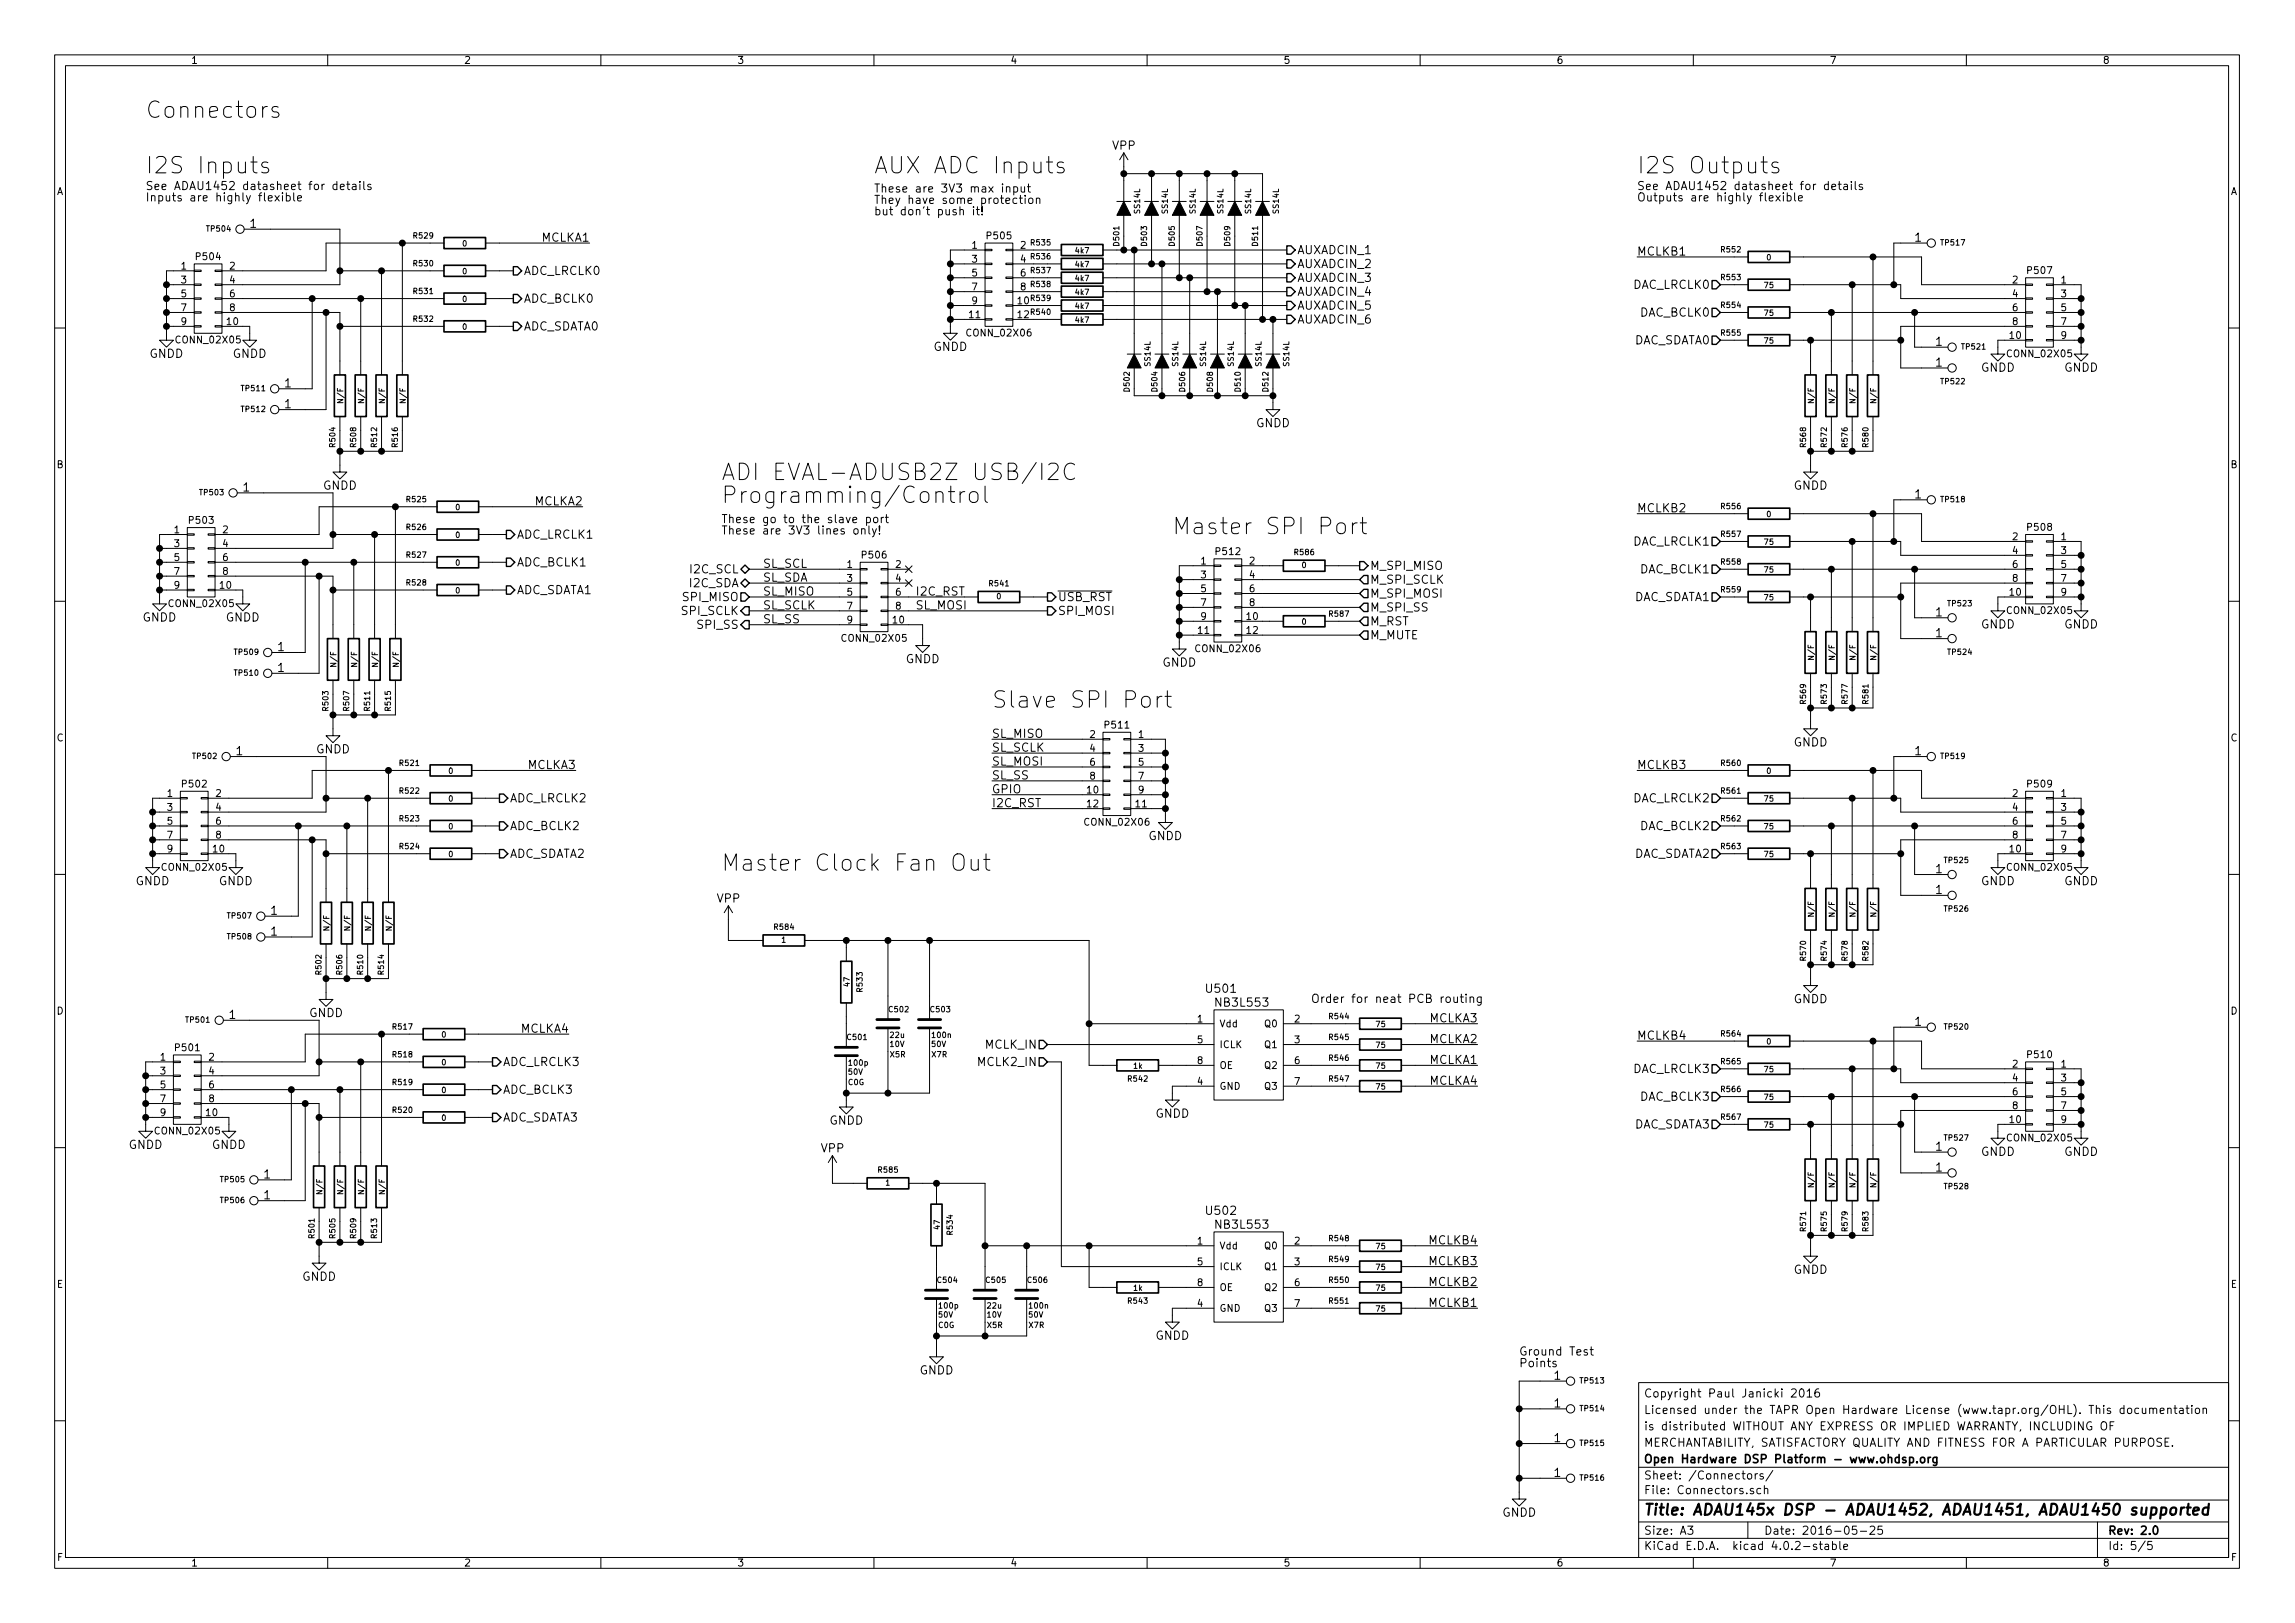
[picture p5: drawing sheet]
<svg xmlns="http://www.w3.org/2000/svg" width="420mm" height="297mm" viewBox="0 0 420 297" stroke-linecap="round" stroke-linejoin="round" font-family="sans-serif">
<defs><g id="words">
<g font-size="4.2">
<text x="26.7" y="21.6">Connectors</text>
<text x="26.7" y="31.8">I2S Inputs</text>
<text x="160" y="31.8">AUX ADC Inputs</text>
<text x="299.7" y="31.8">I2S Outputs</text>
<text x="132.1" y="87.9">ADI EVAL-ADUSB2Z USB/I2C</text>
<text x="132.1" y="92.1">Programming/Control</text>
<text x="214.6" y="97.8">Master SPI Port</text>
<text x="181.6" y="129.6">Slave SPI Port</text>
<text x="132.1" y="159.4">Master Clock Fan Out</text>
</g>
<text font-size="2.8" x="301" y="277.3">Title: ADAU145x DSP - ADAU1452, ADAU1451, ADAU1450 supported</text>
<g font-size="2.1">
<text x="203.6" y="27.4">VPP</text>
<text x="26.7" y="34.8">See ADAU1452 datasheet for details</text>
<text x="160" y="35.2">These are 3V3 max input</text>
<text x="299.7" y="34.8">See ADAU1452 datasheet for details</text>
<text x="26.7" y="36.9">Inputs are highly flexible</text>
<text x="45.8" y="41.7">1</text>
<text x="160" y="37.3">They have some protection</text>
<text x="160" y="39.4">but don't push it!</text>
<text x="299.7" y="36.9">Outputs are highly flexible</text>
<text x="99.1" y="44.2">MCLKA1</text>
<text x="237.5" y="46.5">AUXADCIN_1</text>
<text x="299.7" y="46.8">MCLKB1</text>
<text x="350.6" y="44.2">1</text>
<text x="95.9" y="50.3">ADC_LRCLK0</text>
<text x="237.5" y="51.6">AUXADCIN_3</text>
<text x="237.5" y="49.1">AUXADCIN_2</text>
<text x="298.9" y="52.9">DAC_LRCLK0</text>
<text x="95.9" y="55.4">ADC_BCLK0</text>
<text x="237.5" y="59.2">AUXADCIN_6</text>
<text x="237.5" y="56.7">AUXADCIN_5</text>
<text x="237.5" y="54.1">AUXADCIN_4</text>
<text x="300.2" y="57.9">DAC_BCLK0</text>
<text x="27.3" y="65.5">GNDD</text>
<text x="42.6" y="65.5">GNDD</text>
<text x="95.9" y="60.5">ADC_SDATA0</text>
<text x="170.9" y="64.2">GNDD</text>
<text x="298.8" y="63">DAC_SDATA0</text>
<text x="354.4" y="63.3">1</text>
<text x="52.1" y="70.9">1</text>
<text x="354.4" y="67.1">1</text>
<text x="362.6" y="68">GNDD</text>
<text x="377.9" y="68">GNDD</text>
<text x="52.1" y="74.7">1</text>
<text x="229.9" y="78.2">GNDD</text>
<text x="44.5" y="90">1</text>
<text x="59.1" y="89.6">GNDD</text>
<text x="328.3" y="89.6">GNDD</text>
<text x="97.8" y="92.5">MCLKA2</text>
<text x="132.1" y="95.7">These go to the slave port</text>
<text x="299.7" y="93.8">MCLKB2</text>
<text x="350.6" y="91.2">1</text>
<text x="94.6" y="98.6">ADC_LRCLK1</text>
<text x="132.1" y="97.8">These are 3V3 lines only!</text>
<text x="298.9" y="99.9">DAC_LRCLK1</text>
<text x="94.6" y="103.7">ADC_BCLK1</text>
<text x="126.3" y="107.5">I2C_SDA</text>
<text x="126.5" y="104.9">I2C_SCL</text>
<text x="139.7" y="103.9">SL_SCL</text>
<text x="139.7" y="106.5">SL_SDA</text>
<text x="250.9" y="104.3">M_SPI_MISO</text>
<text x="250.9" y="106.8">M_SPI_SCLK</text>
<text x="300.2" y="104.9">DAC_BCLK1</text>
<text x="26.1" y="113.8">GNDD</text>
<text x="41.3" y="113.8">GNDD</text>
<text x="94.6" y="108.7">ADC_SDATA1</text>
<text x="124.8" y="112.6">SPI_SCLK</text>
<text x="125.2" y="110">SPI_MISO</text>
<text x="139.7" y="109">SL_MISO</text>
<text x="139.7" y="111.5">SL_SCLK</text>
<text x="167.6" y="109">I2C_RST</text>
<text x="167.6" y="111.5">SL_MOSI</text>
<text x="193.7" y="110">USB_RST</text>
<text x="193.7" y="112.6">SPI_MOSI</text>
<text x="250.9" y="111.9">M_SPI_SS</text>
<text x="250.9" y="109.4">M_SPI_MOSI</text>
<text x="298.8" y="110">DAC_SDATA1</text>
<text x="354.4" y="112.8">1</text>
<text x="50.9" y="119.2">1</text>
<text x="127.8" y="115.1">SPI_SS</text>
<text x="139.7" y="114.1">SL_SS</text>
<text x="250.9" y="117">M_MUTE</text>
<text x="250.9" y="114.5">M_RST</text>
<text x="354.4" y="116.6">1</text>
<text x="362.6" y="115">GNDD</text>
<text x="377.9" y="115">GNDD</text>
<text x="50.9" y="123">1</text>
<text x="165.8" y="121.4">GNDD</text>
<text x="212.8" y="122">GNDD</text>
<text x="57.8" y="137.9">GNDD</text>
<text x="181.6" y="135">SL_MISO</text>
<text x="181.6" y="137.6">SL_SCLK</text>
<text x="328.3" y="136.6">GNDD</text>
<text x="43.2" y="138.2">1</text>
<text x="96.6" y="140.8">MCLKA3</text>
<text x="181.6" y="142.7">SL_SS</text>
<text x="181.6" y="140.1">SL_MOSI</text>
<text x="299.7" y="140.8">MCLKB3</text>
<text x="350.6" y="138.2">1</text>
<text x="93.4" y="146.8">ADC_LRCLK2</text>
<text x="181.6" y="145.2">GPIO</text>
<text x="181.6" y="147.7">I2C_RST</text>
<text x="298.9" y="146.8">DAC_LRCLK2</text>
<text x="93.4" y="151.9">ADC_BCLK2</text>
<text x="210.2" y="153.8">GNDD</text>
<text x="300.2" y="151.9">DAC_BCLK2</text>
<text x="93.4" y="157">ADC_SDATA2</text>
<text x="298.8" y="157">DAC_SDATA2</text>
<text x="354.4" y="159.8">1</text>
<text x="24.8" y="162">GNDD</text>
<text x="40" y="162">GNDD</text>
<text x="49.6" y="167.4">1</text>
<text x="131.2" y="165.2">VPP</text>
<text x="354.4" y="163.6">1</text>
<text x="362.6" y="162">GNDD</text>
<text x="377.9" y="162">GNDD</text>
<text x="49.6" y="171.2">1</text>
<text x="221" y="181.7">U501</text>
<text x="222.8" y="184.2">NB3L553</text>
<text x="240" y="183.6">Order for neat PCB routing</text>
<text x="328.3" y="183.6">GNDD</text>
<text x="42" y="186.5">1</text>
<text x="56.6" y="186.1">GNDD</text>
<text x="95.3" y="189">MCLKA4</text>
<text x="180.4" y="191.9">MCLK_IN</text>
<text x="261.7" y="190.9">MCLKA2</text>
<text x="261.7" y="187.1">MCLKA3</text>
<text x="299.7" y="190.3">MCLKB4</text>
<text x="350.6" y="187.7">1</text>
<text x="92.1" y="195.1">ADC_LRCLK3</text>
<text x="179.2" y="195.1">MCLK2_IN</text>
<text x="261.7" y="194.7">MCLKA1</text>
<text x="298.9" y="196.4">DAC_LRCLK3</text>
<text x="92.1" y="200.2">ADC_BCLK3</text>
<text x="261.7" y="198.5">MCLKA4</text>
<text x="300.2" y="201.5">DAC_BCLK3</text>
<text x="92.1" y="205.3">ADC_SDATA3</text>
<text x="151.8" y="205.8">GNDD</text>
<text x="211.5" y="204.6">GNDD</text>
<text x="298.8" y="206.5">DAC_SDATA3</text>
<text x="23.5" y="210.3">GNDD</text>
<text x="38.8" y="210.3">GNDD</text>
<text x="48.3" y="215.7">1</text>
<text x="150.3" y="210.9">VPP</text>
<text x="354.4" y="210.6">1</text>
<text x="354.4" y="214.4">1</text>
<text x="362.6" y="211.5">GNDD</text>
<text x="377.9" y="211.5">GNDD</text>
<text x="48.3" y="219.5">1</text>
<text x="221" y="222.3">U502</text>
<text x="222.8" y="224.9">NB3L553</text>
<text x="261.7" y="227.7">MCLKB4</text>
<text x="261.7" y="231.6">MCLKB3</text>
<text x="328.3" y="233.1">GNDD</text>
<text x="55.3" y="234.4">GNDD</text>
<text x="261.7" y="239.2">MCLKB1</text>
<text x="261.7" y="235.4">MCLKB2</text>
<text x="211.5" y="245.2">GNDD</text>
<text x="168.3" y="251.5">GNDD</text>
<text x="278.1" y="248.1">Ground Test</text>
<text x="278.1" y="250.2">Points</text>
<text x="284.5" y="252.5">1</text>
<text x="284.5" y="257.6">1</text>
<text x="301" y="255.8">Copyright Paul Janicki 2016</text>
<text x="284.5" y="263.9">1</text>
<text x="301" y="261.8">is distributed WITHOUT ANY EXPRESS OR IMPLIED WARRANTY, INCLUDING OF</text>
<text x="301" y="258.8">Licensed under the TAPR Open Hardware License (www.tapr.org/OHL). This documentation</text>
<text x="301" y="267.8">Open Hardware DSP Platform - www.ohdsp.org</text>
<text x="301" y="264.8">MERCHANTABILITY, SATISFACTORY QUALITY AND FITNESS FOR A PARTICULAR PURPOSE.</text>
<text x="284.5" y="270.3">1</text>
<text x="301" y="273.5">File: Connectors.sch</text>
<text x="301" y="270.8">Sheet: /Connectors/</text>
<text x="275" y="277.6">GNDD</text>
<text x="301" y="280.9">Size: A3</text>
<text x="323" y="280.9">Date: 2016-05-25</text>
<text x="386" y="280.9">Rev: 2.0</text>
<text x="301" y="283.7">KiCad E.D.A. kicad 4.0.2-stable</text>
<text x="386" y="283.7">Id: 5/5</text>
</g>
<g font-size="1.8">
<text x="35" y="11.7">1</text>
<text x="85" y="11.7">2</text>
<text x="135" y="11.7">3</text>
<text x="185" y="11.7">4</text>
<text x="235" y="11.7">5</text>
<text x="285" y="11.7">6</text>
<text x="335" y="11.7">7</text>
<text x="385" y="11.7">8</text>
<text x="10.4" y="35.7">A</text>
<text x="408.4" y="35.7">A</text>
<text x="36" y="47.6">P504</text>
<text x="178" y="45.5">1</text>
<text x="180.8" y="43.8">P505</text>
<text x="186.8" y="45.5">2</text>
<text x="33.2" y="49.3">1</text>
<text x="33.2" y="51.9">3</text>
<text x="42.1" y="49.3">2</text>
<text x="42.1" y="51.9">4</text>
<text x="178" y="48">3</text>
<text x="178" y="50.6">5</text>
<text x="178" y="53.1">7</text>
<text x="186.8" y="48">4</text>
<text x="186.8" y="50.6">6</text>
<text x="186.8" y="53.1">8</text>
<text x="368.5" y="51.9">2</text>
<text x="371.3" y="50.1">P507</text>
<text x="377.3" y="51.9">1</text>
<text x="33.2" y="54.4">5</text>
<text x="33.2" y="56.9">7</text>
<text x="33.2" y="59.5">9</text>
<text x="41.6" y="59.5">10</text>
<text x="42.1" y="54.4">6</text>
<text x="42.1" y="56.9">8</text>
<text x="177.5" y="58.2">11</text>
<text x="178" y="55.7">9</text>
<text x="186.4" y="55.7">10</text>
<text x="186.4" y="58.2">12</text>
<text x="368.5" y="54.4">4</text>
<text x="368.5" y="56.9">6</text>
<text x="368.5" y="59.5">8</text>
<text x="377.3" y="54.4">3</text>
<text x="377.3" y="56.9">5</text>
<text x="377.3" y="59.5">7</text>
<text x="32.5" y="62.8">CONN_02X05</text>
<text x="177.2" y="61.6">CONN_02X06</text>
<text x="367.7" y="65.4">CONN_02X05</text>
<text x="368" y="62">10</text>
<text x="377.3" y="62">9</text>
<text x="10.4" y="85.7">B</text>
<text x="408.4" y="85.7">B</text>
<text x="34.8" y="95.8">P503</text>
<text x="31.9" y="97.6">1</text>
<text x="31.9" y="100.1">3</text>
<text x="40.8" y="97.6">2</text>
<text x="40.8" y="100.1">4</text>
<text x="222.7" y="101.6">P512</text>
<text x="368.5" y="98.8">2</text>
<text x="368.5" y="101.4">4</text>
<text x="371.3" y="97.1">P508</text>
<text x="377.3" y="98.8">1</text>
<text x="377.3" y="101.4">3</text>
<text x="31.9" y="102.7">5</text>
<text x="31.9" y="105.2">7</text>
<text x="31.9" y="107.7">9</text>
<text x="40.3" y="107.7">10</text>
<text x="40.8" y="102.7">6</text>
<text x="40.8" y="105.2">8</text>
<text x="155.1" y="103.9">1</text>
<text x="155.1" y="106.5">3</text>
<text x="158" y="102.2">P506</text>
<text x="164" y="103.9">2</text>
<text x="164" y="106.5">4</text>
<text x="219.9" y="103.3">1</text>
<text x="219.9" y="105.8">3</text>
<text x="228.8" y="103.3">2</text>
<text x="228.8" y="105.8">4</text>
<text x="368.5" y="103.9">6</text>
<text x="368.5" y="106.5">8</text>
<text x="377.3" y="103.9">5</text>
<text x="377.3" y="106.5">7</text>
<text x="31.2" y="111.1">CONN_02X05</text>
<text x="155.1" y="109">5</text>
<text x="155.1" y="111.5">7</text>
<text x="164" y="109">6</text>
<text x="164" y="111.5">8</text>
<text x="219.9" y="108.4">5</text>
<text x="219.9" y="110.9">7</text>
<text x="219.9" y="113.4">9</text>
<text x="228.3" y="113.4">10</text>
<text x="228.8" y="108.4">6</text>
<text x="228.8" y="110.9">8</text>
<text x="367.7" y="112.4">CONN_02X05</text>
<text x="368" y="109">10</text>
<text x="377.3" y="109">9</text>
<text x="154.4" y="117.4">CONN_02X05</text>
<text x="155.1" y="114.1">9</text>
<text x="163.5" y="114.1">10</text>
<text x="219.2" y="119.3">CONN_02X06</text>
<text x="219.4" y="116">11</text>
<text x="228.3" y="116">12</text>
<text x="10.4" y="135.7">C</text>
<text x="199.5" y="135">2</text>
<text x="199.5" y="137.6">4</text>
<text x="202.4" y="133.3">P511</text>
<text x="208.4" y="135">1</text>
<text x="208.4" y="137.6">3</text>
<text x="408.4" y="135.7">C</text>
<text x="199.5" y="140.1">6</text>
<text x="199.5" y="142.7">8</text>
<text x="208.4" y="140.1">5</text>
<text x="208.4" y="142.7">7</text>
<text x="30.6" y="145.8">1</text>
<text x="30.6" y="148.4">3</text>
<text x="33.5" y="144.1">P502</text>
<text x="39.5" y="145.8">2</text>
<text x="39.5" y="148.4">4</text>
<text x="199.1" y="145.2">10</text>
<text x="199.1" y="147.7">12</text>
<text x="207.9" y="147.7">11</text>
<text x="208.4" y="145.2">9</text>
<text x="368.5" y="145.8">2</text>
<text x="368.5" y="148.4">4</text>
<text x="371.3" y="144.1">P509</text>
<text x="377.3" y="145.8">1</text>
<text x="377.3" y="148.4">3</text>
<text x="30.6" y="150.9">5</text>
<text x="30.6" y="153.5">7</text>
<text x="30.6" y="156">9</text>
<text x="39" y="156">10</text>
<text x="39.5" y="150.9">6</text>
<text x="39.5" y="153.5">8</text>
<text x="198.8" y="151.1">CONN_02X06</text>
<text x="368" y="156">10</text>
<text x="368.5" y="150.9">6</text>
<text x="368.5" y="153.5">8</text>
<text x="377.3" y="150.9">5</text>
<text x="377.3" y="153.5">7</text>
<text x="377.3" y="156">9</text>
<text x="29.9" y="159.3">CONN_02X05</text>
<text x="367.7" y="159.3">CONN_02X05</text>
<text x="10.4" y="185.7">D</text>
<text x="408.4" y="185.7">D</text>
<text x="219.2" y="187.1">1</text>
<text x="219.2" y="190.9">5</text>
<text x="223.3" y="188">Vdd</text>
<text x="223.3" y="191.8">ICLK</text>
<text x="231.6" y="188">Q0</text>
<text x="231.6" y="191.8">Q1</text>
<text x="237" y="187.1">2</text>
<text x="237" y="190.9">3</text>
<text x="29.4" y="194.1">1</text>
<text x="29.4" y="196.6">3</text>
<text x="32.2" y="192.4">P501</text>
<text x="38.3" y="194.1">2</text>
<text x="38.3" y="196.6">4</text>
<text x="219.2" y="194.7">8</text>
<text x="223.3" y="195.6">OE</text>
<text x="231.6" y="195.6">Q2</text>
<text x="237" y="194.7">6</text>
<text x="368.5" y="195.4">2</text>
<text x="368.5" y="197.9">4</text>
<text x="371.3" y="193.6">P510</text>
<text x="377.3" y="195.4">1</text>
<text x="377.3" y="197.9">3</text>
<text x="29.4" y="199.2">5</text>
<text x="29.4" y="201.7">7</text>
<text x="38.3" y="199.2">6</text>
<text x="38.3" y="201.7">8</text>
<text x="219.2" y="198.5">4</text>
<text x="223.3" y="199.4">GND</text>
<text x="231.6" y="199.4">Q3</text>
<text x="237" y="198.5">7</text>
<text x="368.5" y="200.4">6</text>
<text x="368.5" y="203">8</text>
<text x="377.3" y="200.4">5</text>
<text x="377.3" y="203">7</text>
<text x="28.7" y="207.6">CONN_02X05</text>
<text x="29.4" y="204.3">9</text>
<text x="37.8" y="204.3">10</text>
<text x="367.7" y="208.9">CONN_02X05</text>
<text x="368" y="205.5">10</text>
<text x="377.3" y="205.5">9</text>
<text x="219.2" y="227.7">1</text>
<text x="237" y="227.7">2</text>
<text x="219.2" y="231.6">5</text>
<text x="223.3" y="228.6">Vdd</text>
<text x="223.3" y="232.4">ICLK</text>
<text x="231.6" y="228.6">Q0</text>
<text x="231.6" y="232.4">Q1</text>
<text x="237" y="231.6">3</text>
<text x="10.4" y="235.7">E</text>
<text x="219.2" y="239.2">4</text>
<text x="219.2" y="235.4">8</text>
<text x="223.3" y="236.3">OE</text>
<text x="231.6" y="236.3">Q2</text>
<text x="237" y="235.4">6</text>
<text x="237" y="239.2">7</text>
<text x="408.4" y="235.7">E</text>
<text x="223.3" y="240.1">GND</text>
<text x="231.6" y="240.1">Q3</text>
<text x="10.5" y="285.7">F</text>
<text x="35" y="286.7">1</text>
<text x="85" y="286.7">2</text>
<text x="135" y="286.7">3</text>
<text x="185" y="286.7">4</text>
<text x="235" y="286.7">5</text>
<text x="285" y="286.7">6</text>
<text x="335" y="286.7">7</text>
<text x="385" y="286.7">8</text>
<text x="408.5" y="285.7">F</text>
</g>
<g font-size="1.4">
<text x="208.7" y="39" transform="rotate(-90 208.7 39)">SS14L</text>
<text x="213.8" y="39" transform="rotate(-90 213.8 39)">SS14L</text>
<text x="218.9" y="39" transform="rotate(-90 218.9 39)">SS14L</text>
<text x="224" y="39" transform="rotate(-90 224 39)">SS14L</text>
<text x="229" y="39" transform="rotate(-90 229 39)">SS14L</text>
<text x="234.1" y="39" transform="rotate(-90 234.1 39)">SS14L</text>
<text x="37.9" y="42.4">TP504</text>
<text x="75.8" y="43.6">R529</text>
<text x="84.7" y="45.1">0</text>
<text x="188.8" y="44.9">R535</text>
<text x="188.8" y="47.5">R536</text>
<text x="196.9" y="46.4">4k7</text>
<text x="204.9" y="44.9" transform="rotate(-90 204.9 44.9)">D501</text>
<text x="210" y="44.9" transform="rotate(-90 210 44.9)">D503</text>
<text x="215.1" y="44.9" transform="rotate(-90 215.1 44.9)">D505</text>
<text x="220.1" y="44.9" transform="rotate(-90 220.1 44.9)">D507</text>
<text x="225.2" y="44.9" transform="rotate(-90 225.2 44.9)">D509</text>
<text x="230.3" y="44.9" transform="rotate(-90 230.3 44.9)">D511</text>
<text x="315.2" y="46.2">R552</text>
<text x="323.4" y="47.6">0</text>
<text x="355.4" y="44.9">TP517</text>
<text x="75.8" y="48.7">R530</text>
<text x="75.8" y="53.8">R531</text>
<text x="84.7" y="50.2">0</text>
<text x="188.8" y="50">R537</text>
<text x="188.8" y="52.5">R538</text>
<text x="196.9" y="48.9">4k7</text>
<text x="196.9" y="51.4">4k7</text>
<text x="196.9" y="54">4k7</text>
<text x="315.2" y="51.3">R553</text>
<text x="323" y="52.7">75</text>
<text x="75.8" y="58.9">R532</text>
<text x="84.7" y="55.3">0</text>
<text x="188.8" y="55.1">R539</text>
<text x="188.8" y="57.6">R540</text>
<text x="196.9" y="56.5">4k7</text>
<text x="196.9" y="59.1">4k7</text>
<text x="315.2" y="56.3">R554</text>
<text x="323" y="57.8">75</text>
<text x="84.7" y="60.3">0</text>
<text x="315.2" y="61.4">R555</text>
<text x="323" y="62.9">75</text>
<text x="359.2" y="64">TP521</text>
<text x="44.3" y="71.6">TP511</text>
<text x="206.8" y="71.6" transform="rotate(-90 206.8 71.6)">D502</text>
<text x="210.6" y="67" transform="rotate(-90 210.6 67)">SS14L</text>
<text x="211.9" y="71.6" transform="rotate(-90 211.9 71.6)">D504</text>
<text x="215.7" y="67" transform="rotate(-90 215.7 67)">SS14L</text>
<text x="217" y="71.6" transform="rotate(-90 217 71.6)">D506</text>
<text x="220.8" y="67" transform="rotate(-90 220.8 67)">SS14L</text>
<text x="222" y="71.6" transform="rotate(-90 222 71.6)">D508</text>
<text x="225.9" y="67" transform="rotate(-90 225.9 67)">SS14L</text>
<text x="227.1" y="71.6" transform="rotate(-90 227.1 71.6)">D510</text>
<text x="230.9" y="67" transform="rotate(-90 230.9 67)">SS14L</text>
<text x="232.2" y="71.6" transform="rotate(-90 232.2 71.6)">D512</text>
<text x="236" y="67" transform="rotate(-90 236 67)">SS14L</text>
<text x="355.4" y="70.3">TP522</text>
<text x="44.3" y="75.4">TP512</text>
<text x="62.8" y="73.6" transform="rotate(-90 62.8 73.6)">N/F</text>
<text x="66.6" y="73.6" transform="rotate(-90 66.6 73.6)">N/F</text>
<text x="70.5" y="73.6" transform="rotate(-90 70.5 73.6)">N/F</text>
<text x="74.3" y="73.6" transform="rotate(-90 74.3 73.6)">N/F</text>
<text x="332.1" y="73.6" transform="rotate(-90 332.1 73.6)">N/F</text>
<text x="335.9" y="73.6" transform="rotate(-90 335.9 73.6)">N/F</text>
<text x="339.7" y="73.6" transform="rotate(-90 339.7 73.6)">N/F</text>
<text x="343.5" y="73.6" transform="rotate(-90 343.5 73.6)">N/F</text>
<text x="61.4" y="81.7" transform="rotate(-90 61.4 81.7)">R504</text>
<text x="65.2" y="81.7" transform="rotate(-90 65.2 81.7)">R508</text>
<text x="69" y="81.7" transform="rotate(-90 69 81.7)">R512</text>
<text x="72.8" y="81.7" transform="rotate(-90 72.8 81.7)">R516</text>
<text x="330.6" y="81.7" transform="rotate(-90 330.6 81.7)">R568</text>
<text x="334.4" y="81.7" transform="rotate(-90 334.4 81.7)">R572</text>
<text x="338.3" y="81.7" transform="rotate(-90 338.3 81.7)">R576</text>
<text x="342.1" y="81.7" transform="rotate(-90 342.1 81.7)">R580</text>
<text x="36.7" y="90.6">TP503</text>
<text x="74.5" y="91.9">R525</text>
<text x="83.4" y="93.4">0</text>
<text x="315.2" y="93.2">R556</text>
<text x="323.4" y="94.6">0</text>
<text x="355.4" y="91.9">TP518</text>
<text x="74.5" y="97">R526</text>
<text x="83.4" y="98.4">0</text>
<text x="237.1" y="101.6">R586</text>
<text x="315.2" y="98.3">R557</text>
<text x="323" y="99.7">75</text>
<text x="74.5" y="102.1">R527</text>
<text x="74.5" y="107.1">R528</text>
<text x="83.4" y="103.5">0</text>
<text x="181.2" y="107.3">R541</text>
<text x="238.4" y="103.9">0</text>
<text x="315.2" y="103.3">R558</text>
<text x="323" y="104.8">75</text>
<text x="83.4" y="108.6">0</text>
<text x="182.5" y="109.7">0</text>
<text x="243.4" y="112.9">R587</text>
<text x="315.2" y="108.4">R559</text>
<text x="323" y="109.9">75</text>
<text x="356.7" y="111">TP523</text>
<text x="43" y="119.8">TP509</text>
<text x="238.4" y="114.3">0</text>
<text x="356.7" y="119.8">TP524</text>
<text x="43" y="123.7">TP510</text>
<text x="61.6" y="121.9" transform="rotate(-90 61.6 121.9)">N/F</text>
<text x="65.4" y="121.9" transform="rotate(-90 65.4 121.9)">N/F</text>
<text x="69.2" y="121.9" transform="rotate(-90 69.2 121.9)">N/F</text>
<text x="73" y="121.9" transform="rotate(-90 73 121.9)">N/F</text>
<text x="332.1" y="120.6" transform="rotate(-90 332.1 120.6)">N/F</text>
<text x="335.9" y="120.6" transform="rotate(-90 335.9 120.6)">N/F</text>
<text x="339.7" y="120.6" transform="rotate(-90 339.7 120.6)">N/F</text>
<text x="343.5" y="120.6" transform="rotate(-90 343.5 120.6)">N/F</text>
<text x="60.1" y="130" transform="rotate(-90 60.1 130)">R503</text>
<text x="63.9" y="130" transform="rotate(-90 63.9 130)">R507</text>
<text x="67.7" y="130" transform="rotate(-90 67.7 130)">R511</text>
<text x="71.6" y="130" transform="rotate(-90 71.6 130)">R515</text>
<text x="330.6" y="128.7" transform="rotate(-90 330.6 128.7)">R569</text>
<text x="334.4" y="128.7" transform="rotate(-90 334.4 128.7)">R573</text>
<text x="338.3" y="128.7" transform="rotate(-90 338.3 128.7)">R577</text>
<text x="342.1" y="128.7" transform="rotate(-90 342.1 128.7)">R581</text>
<text x="35.4" y="138.9">TP502</text>
<text x="73.3" y="140.2">R521</text>
<text x="82.1" y="141.6">0</text>
<text x="315.2" y="140.2">R560</text>
<text x="323.4" y="141.6">0</text>
<text x="355.4" y="138.9">TP519</text>
<text x="73.3" y="145.2">R522</text>
<text x="82.1" y="146.7">0</text>
<text x="315.2" y="145.2">R561</text>
<text x="323" y="146.7">75</text>
<text x="73.3" y="150.3">R523</text>
<text x="73.3" y="155.4">R524</text>
<text x="82.1" y="151.8">0</text>
<text x="315.2" y="150.3">R562</text>
<text x="315.2" y="155.4">R563</text>
<text x="323" y="151.8">75</text>
<text x="82.1" y="156.9">0</text>
<text x="323" y="156.9">75</text>
<text x="356.1" y="157.9">TP525</text>
<text x="332.1" y="167.6" transform="rotate(-90 332.1 167.6)">N/F</text>
<text x="335.9" y="167.6" transform="rotate(-90 335.9 167.6)">N/F</text>
<text x="339.7" y="167.6" transform="rotate(-90 339.7 167.6)">N/F</text>
<text x="343.5" y="167.6" transform="rotate(-90 343.5 167.6)">N/F</text>
<text x="356.1" y="166.8">TP526</text>
<text x="41.7" y="171.9">TP508</text>
<text x="41.7" y="168.1">TP507</text>
<text x="60.3" y="170.1" transform="rotate(-90 60.3 170.1)">N/F</text>
<text x="64.1" y="170.1" transform="rotate(-90 64.1 170.1)">N/F</text>
<text x="67.9" y="170.1" transform="rotate(-90 67.9 170.1)">N/F</text>
<text x="71.7" y="170.1" transform="rotate(-90 71.7 170.1)">N/F</text>
<text x="141.8" y="170.2">R584</text>
<text x="143.1" y="172.5">1</text>
<text x="58.9" y="178.2" transform="rotate(-90 58.9 178.2)">R502</text>
<text x="62.7" y="178.2" transform="rotate(-90 62.7 178.2)">R506</text>
<text x="66.5" y="178.2" transform="rotate(-90 66.5 178.2)">R510</text>
<text x="70.3" y="178.2" transform="rotate(-90 70.3 178.2)">R514</text>
<text x="330.6" y="175.7" transform="rotate(-90 330.6 175.7)">R570</text>
<text x="334.4" y="175.7" transform="rotate(-90 334.4 175.7)">R574</text>
<text x="338.3" y="175.7" transform="rotate(-90 338.3 175.7)">R578</text>
<text x="342.1" y="175.7" transform="rotate(-90 342.1 175.7)">R582</text>
<text x="155.5" y="180.5" transform="rotate(-90 155.5 180.5)">47</text>
<text x="157.9" y="181.4" transform="rotate(-90 157.9 181.4)">R533</text>
<text x="162.8" y="185.3">C502</text>
<text x="170.5" y="185.3">C503</text>
<text x="34.1" y="187.2">TP501</text>
<text x="72" y="188.4">R517</text>
<text x="80.9" y="189.9">0</text>
<text x="155.2" y="190.3">C501</text>
<text x="163" y="191.6">10V</text>
<text x="163" y="190">22u</text>
<text x="170.6" y="191.6">50V</text>
<text x="170.7" y="190">100n</text>
<text x="243.4" y="186.5">R544</text>
<text x="243.4" y="190.3">R545</text>
<text x="252" y="188">75</text>
<text x="252" y="191.8">75</text>
<text x="315.2" y="189.7">R564</text>
<text x="323.4" y="191.1">0</text>
<text x="356.1" y="188.4">TP520</text>
<text x="72" y="193.5">R518</text>
<text x="80.9" y="195">0</text>
<text x="155.3" y="196.7">50V</text>
<text x="155.5" y="195">100p</text>
<text x="163" y="193.5">X5R</text>
<text x="170.6" y="193.5">X7R</text>
<text x="206.6" y="198">R542</text>
<text x="207.5" y="195.6">1k</text>
<text x="243.4" y="194.1">R546</text>
<text x="243.4" y="198">R547</text>
<text x="252" y="195.6">75</text>
<text x="315.2" y="194.8">R565</text>
<text x="323" y="196.2">75</text>
<text x="72" y="198.6">R519</text>
<text x="72" y="203.7">R520</text>
<text x="80.9" y="200">0</text>
<text x="155.3" y="198.6">C0G</text>
<text x="252" y="199.4">75</text>
<text x="315.2" y="199.9">R566</text>
<text x="323" y="201.3">75</text>
<text x="80.9" y="205.1">0</text>
<text x="315.2" y="204.9">R567</text>
<text x="323" y="206.4">75</text>
<text x="356.1" y="208.7">TP527</text>
<text x="160.9" y="214.6">R585</text>
<text x="40.5" y="216.4">TP505</text>
<text x="40.5" y="220.2">TP506</text>
<text x="59" y="218.4" transform="rotate(-90 59 218.4)">N/F</text>
<text x="62.8" y="218.4" transform="rotate(-90 62.8 218.4)">N/F</text>
<text x="66.6" y="218.4" transform="rotate(-90 66.6 218.4)">N/F</text>
<text x="70.5" y="218.4" transform="rotate(-90 70.5 218.4)">N/F</text>
<text x="162.2" y="217">1</text>
<text x="332.1" y="217.1" transform="rotate(-90 332.1 217.1)">N/F</text>
<text x="335.9" y="217.1" transform="rotate(-90 335.9 217.1)">N/F</text>
<text x="339.7" y="217.1" transform="rotate(-90 339.7 217.1)">N/F</text>
<text x="343.5" y="217.1" transform="rotate(-90 343.5 217.1)">N/F</text>
<text x="356.1" y="217.6">TP528</text>
<text x="57.6" y="226.5" transform="rotate(-90 57.6 226.5)">R501</text>
<text x="61.4" y="226.5" transform="rotate(-90 61.4 226.5)">R505</text>
<text x="65.2" y="226.5" transform="rotate(-90 65.2 226.5)">R509</text>
<text x="69" y="226.5" transform="rotate(-90 69 226.5)">R513</text>
<text x="172.1" y="225" transform="rotate(-90 172.1 225)">47</text>
<text x="174.4" y="225.9" transform="rotate(-90 174.4 225.9)">R534</text>
<text x="243.4" y="227.2">R548</text>
<text x="330.6" y="225.2" transform="rotate(-90 330.6 225.2)">R571</text>
<text x="334.4" y="225.2" transform="rotate(-90 334.4 225.2)">R575</text>
<text x="338.3" y="225.2" transform="rotate(-90 338.3 225.2)">R579</text>
<text x="342.1" y="225.2" transform="rotate(-90 342.1 225.2)">R583</text>
<text x="243.4" y="231">R549</text>
<text x="252" y="228.6">75</text>
<text x="252" y="232.4">75</text>
<text x="171.7" y="234.8">C504</text>
<text x="172" y="239.5">100p</text>
<text x="180.6" y="234.8">C505</text>
<text x="180.8" y="239.5">22u</text>
<text x="188.2" y="234.8">C506</text>
<text x="188.5" y="239.5">100n</text>
<text x="206.6" y="238.6">R543</text>
<text x="207.5" y="236.2">1k</text>
<text x="243.4" y="234.8">R550</text>
<text x="243.4" y="238.6">R551</text>
<text x="252" y="236.2">75</text>
<text x="171.8" y="243">C0G</text>
<text x="171.9" y="241.1">50V</text>
<text x="180.7" y="241.1">10V</text>
<text x="180.7" y="243">X5R</text>
<text x="188.4" y="241.1">50V</text>
<text x="188.4" y="243">X7R</text>
<text x="252" y="240">75</text>
<text x="289.4" y="253.2">TP513</text>
<text x="289.4" y="258.3">TP514</text>
<text x="289.4" y="264.6">TP515</text>
<text x="289.4" y="271">TP516</text>
</g>
</g></defs>
<g fill="none" stroke="#000" stroke-width=".18">
<path d="M10 10h400v277h-400zM12 12h396v273.1h-396zM50.9 19.6l-.7-.1-.3 .1-.1 .3 .1 .4 1 .3 .2 .3-.2 .4-.3 .2-.8-.2M60 10v2M110 10v2M160 10v2M210 10v2M260 10v2M310 10v2M360 10v2M45.9 29.7h1.2M46.4 28.6v2.6l.1 .3 .6 .1"/>
<path d="M49 29.8l-.7-.1-.2 .1-.2 .3 .2 .4 .9 .3 .2 .3-.2 .4-.2 .1-.9-.1M49.1 36.3l.7-.1v-.3l-.4-.1-.3 .2 .1 .7h.6M50.3 35.8l.8 1M51.1 35.8l-.8 1M51.7 35.8v1M52.4 35.9l.5-.1 .2 .3-.1 .6h-.6M52.4 35.3v1.5M53.8 35.3v1.3l.2 .2M54.5 36.3l.7-.1-.1-.3-.4-.1-.2 .2 .1 .7h.5M61.7 33.8l-.5-.1-.2 .3v.6l.2 .1 .5-.1M61.7 33.2v1.5M62.3 34.2l.7-.1v-.3l-.5-.1-.2 .2 .1 .7h.6"/>
<path d="M63.5 33.7h.5M63.7 33.2v1.3l.3 .2M64.5 33.8h.6l.1 .9M65.2 34.1h-.5l-.2 .3 .2 .3 .5-.1M65.9 33.2v.2M65.9 33.7v1M66.6 33.2v1.3l.2 .2M67.9 33.8a.37 .37 0 0 0-.6 .1l.1 .2 .5 .2 .1 .1-.3 .3-.4-.1M175.7 38.5l.2-.2 .4 .1 .1 .9M178.2 38.3v1M178.9 37.8v1.3l.4 .2M179.8 39.2v.1"/>
<path d="M179.8 37.8v1M184.3 34.3l.2-.1 .3 .1 .1 .9M184.3 34.2v1M185.6 34.3l.4-.1 .3 .3-.1 .6h-.6M185.6 34.2v1.5M186.2 36.3h-.5l-.3 .2 .1 .6 .2 .1h.5M186.6 36.3h.6M186.8 35.7v1.3l.4 .2M186.9 34.2l.1 .9 .4 .1 .2-.2M187.6 34.2v1M187.7 35.7v.2M187.7 36.3v.9"/>
<path d="M188.1 34.2h.5M188.3 33.7v1.3l.3 .2M188.4 36.4l.2-.1 .4 .1 .1 .6-.1 .2h-.4l-.2-.1zM189.7 36.4l.2-.1h.4l.1 .9M189.7 36.3v.9M191.6 29.7h1.1M192 28.6v2.6l.2 .3 .5 .1M194.7 29.8l-.7-.1-.3 .1-.2 .3 .2 .4 1 .3 .1 .3-.1 .4-.3 .1-.9-.1M204.5 36.9h2.5M205.7 28l-.7 1.2M205.7 28v8.9M205.7 39.4v6.4"/>
<path d="M205.7 28l.8 1.2M205.7 31.8h25.4v5.1M209.5 36.9h2.6M210.8 31.8v5.1M210.8 39.4v8.9M214.6 36.9h2.6M215.9 31.8v5.1M215.9 39.4v11.4M219.7 36.9h2.5M221 31.8v5.1M221 39.4v14M224.8 36.9h2.5"/>
<path d="M226.1 31.8v5.1M226.1 39.4v16.5M229.9 36.9h2.5M231.1 39.4v19.1M322.4 29.7h1.1M322.8 28.6v2.6l.2 .3 .5 .1M323.9 36.3l.7-.1v-.3l-.5-.1-.2 .2 .1 .7h.6M325.1 35.8l.8 1M325.5 29.8l-.7-.1-.3 .1-.1 .3 .1 .4 1 .3 .2 .3-.2 .4-.3 .1-.8-.1M325.9 35.8l-.8 1M326.5 35.8v1M327.2 35.9l.4-.1 .3 .3-.1 .6h-.6"/>
<path d="M327.2 35.3v1.5M328.5 35.3v1.3l.3 .2M329.3 36.3l.7-.1-.1-.3-.4-.1-.2 .2v.7h.6M334.7 33.8l-.4-.1-.3 .3 .1 .6 .2 .1 .4-.1M334.7 33.2v1.5M335.4 34.2l.7-.1-.1-.3-.4-.1-.2 .2v.7h.6M336.5 33.7h.6M336.7 33.2v1.3l.4 .2M337.6 33.8h.6v.9M338.2 34.1h-.5l-.2 .3 .2 .3 .5-.1M338.9 33.2v.2M338.9 33.7v1"/>
<path d="M339.6 33.2v1.3l.3 .2M340.9 33.8a.37 .37 0 0 0-.5 .1v.2l.5 .2 .1 .1-.2 .3-.4-.1M30.5 52.1h5.1M30.5 57.2h5.1M30.5 59.7h5.1M30.5 54.6h5.1M35.6 59.6h1.2v.3h-1.2zM35.6 57.1h1.2v.2h-1.2zM35.6 54.5h1.2v.3h-1.2zM35.6 52h1.2v.2h-1.2zM35.6 49.4h1.2v.3h-1.2zM35.6 48.3h5v12.7h-5z"/>
<path d="M35.6 49.6h-5.1v12.7h-1.3l1.3 1.2 1.2-1.2h-1.2M39.4 59.6h1.2v.3h-1.2zM39.4 57.1h1.2v.2h-1.2zM39.4 54.5h1.2v.3h-1.2zM39.4 52h1.2v.2h-1.2zM39.4 49.4h1.2v.3h-1.2zM40.6 59.7h5.1v2.6h-1.3l1.3 1.2 1.3-1.2h-1.3M40.6 57.2h21.6v11.4M40.6 54.6h40.7M44.7 41.9h17.5v10.2h-21.6M57.1 54.6v16.6h-6M59.7 57.2v17.8h-8.6"/>
<path d="M62.2 59.7h19.1M62.2 49.6h19.1M66 54.6v14M69.8 49.6v19M73.7 44.5v24.1M81.3 44.5h-21.6v5.1h-19.1M88.9 59.7h5.1M88.9 54.6h5.1M88.9 44.5h19M88.9 49.6h5.1M174 58.5h6.3M174 55.9h6.3"/>
<path d="M174 53.4h6.3M174 50.8h6.3M174 48.3h6.3M180.3 58.3h1.3v.3h-1.3zM180.3 55.8h1.3v.2h-1.3zM180.3 53.2h1.3v.3h-1.3zM180.3 50.7h1.3v.3h-1.3zM180.3 48.2h1.3v.2h-1.3zM180.3 45.6h1.3v.3h-1.3zM180.3 44.5h5.1v15.2h-5.1zM180.3 45.8h-6.3v15.2h1.3l-1.3 1.3-1.3-1.3h1.3M184.1 58.3h1.3v.3h-1.3z"/>
<path d="M184.1 55.8h1.3v.2h-1.3zM184.1 53.2h1.3v.3h-1.3zM184.1 50.7h1.3v.3h-1.3zM184.1 48.2h1.3v.2h-1.3zM184.1 45.6h1.3v.3h-1.3zM185.4 58.5h8.9M185.4 55.9h8.9M185.4 53.4h8.9M185.4 50.8h8.9M185.4 48.3h8.9M185.4 45.8h8.9M201.9 58.5h33.7"/>
<path d="M201.9 55.9h33.7M201.9 53.4h33.7M201.9 50.8h33.7M201.9 48.3h33.7M201.9 45.8h33.7M207.6 45.8v19M212.7 48.3v16.5M217.8 50.8v14M222.9 53.4v11.4M228 55.9v8.9M233 58.5v6.3M299.7 47h20.3"/>
<path d="M315 52.1h5M315 57.2h5M327.7 52.1h20.3v2.5h22.8M327.7 47h24.1v5.1h19M327.7 57.2h43.1M335.3 57.2v11.4M339.1 52.1v16.5M342.9 47v21.6M350.5 57.2v6.3h6.1M352.8 44.5h-6.1v7.6M370.8 50.8h5.1v12.7h-5.1zM370.8 59.6h1.3v.3h-1.3z"/>
<path d="M370.8 57.1h1.3v.2h-1.3zM370.8 54.5h1.3v.3h-1.3zM370.8 52h1.3v.2h-1.3zM370.8 59.7h-22.8v7.6h8.6M374.6 59.6h1.3v.3h-1.3zM374.6 57.1h1.3v.2h-1.3zM374.6 54.5h1.3v.3h-1.3zM374.6 52h1.3v.2h-1.3zM375.9 52.1h5.1v12.7h1.3l-1.3 1.3-1.3-1.3h1.3M375.9 57.2h5.1M375.9 59.7h5.1M375.9 54.6h5.1"/>
<path d="M10 60h2M62.2 76.2v10.2h1.3l-1.3 1.3-1.2-1.3h1.2M66 76.2v6.4M69.8 76.2v6.4M73.7 76.2v6.4h-11.5M206.4 64.8h2.5M207.6 67.3v5.1h25.4M211.5 64.8h2.5M212.7 67.3v5.1M216.5 64.8h2.6M217.8 67.3v5.1M221.6 64.8h2.6"/>
<path d="M222.9 67.3v5.1M226.7 64.8h2.5M228 67.3v5.1M231.8 64.8h2.5M233 67.3v7.7h1.3l-1.3 1.2-1.2-1.2h1.2M315 62.3h5M327.7 62.3h20.3M331.5 76.2v10.2h1.2l-1.2 1.3-1.3-1.3h1.3M331.5 62.3v6.3M335.3 76.2v6.4M339.1 76.2v6.4M342.9 76.2v6.4h-11.4"/>
<path d="M370.8 62.1h1.3v.3h-1.3zM370.8 62.3h-5v2.5h1.2l-1.2 1.3-1.3-1.3h1.3M374.6 62.1h1.3v.3h-1.3zM375.9 62.3h5.1M408 60h2M34.3 97.7h1.3v.3h-1.3zM34.3 96.6h5.1v12.7h-5.1zM34.3 97.8h-5.1v12.7h-1.3l1.3 1.3 1.3-1.3h-1.3M38.1 97.7h1.3v.3h-1.3zM43.4 90.2h17.6v10.2h-21.6M61 97.8h19M68.6 97.8v19.1"/>
<path d="M72.4 92.7v24.2M80 92.7h-21.6v5.1h-19M87.6 97.8h5.1M87.6 92.7h19.1M156.4 96.9l.2-.1 .4 .1 .1 .6-.1 .2-.4 .1-.2-.2zM157.7 96.9l.2-.1h.4l.1 1M157.7 96.8v1M158.6 94.8l.5-.1 .3 .3-.2 .6h-.6M158.6 94.7v1.5M159.1 96.3v1.2l.2 .3M159.7 96.8l.4 1M160 94.8l.2-.1 .4 .1 .1 .6-.1 .2-.4 .1-.2-.2z"/>
<path d="M160.5 96.8l-.6 1.3-.2 .2M161 97.6v.2M161 96.3v.9M161.3 94.7v1M161.8 94.7l-.5 .3M162.1 94.7h.5M162.3 94.2v1.3l.3 .2M173.6 90h1.2M174.1 89v2.6l.1 .2 .6 .2M175.8 90v2M176.6 90a.73 .73 0 0 0-.8 .5M177.8 90.1a.82 .82 0 0 1 1.2 .4v.9a.82 .82 0 0 1-.7 .6 .82 .82 0 0 1-.8-.6v-.9z"/>
<path d="M180.3 89v2.6l.2 .2 .3 .2M190.7 84.8v3M192 85.1l.4-.3h.7a.84 .84 0 0 1 .5 1.3l-1.7 1.7h1.8M196.7 85.1a1.12 1.12 0 0 0-1.3-.2 1.12 1.12 0 0 0-.6 1.2 1.28 1.28 0 0 0 .4 1.3 1.28 1.28 0 0 0 1.4 .2l.1-.1M244.9 96a.81 .81 0 0 1 1.4 .3v.8a.82 .82 0 0 1-.8 .6 .82 .82 0 0 1-.8-.6v-.8zM247.6 95.7v2M248.5 95.7a.73 .73 0 0 0-.9 .6M249 95.7h1.2M249.5 94.7v2.6l.1 .2 .6 .2M299.7 94h20.3M315 99.1h5M327.7 99.1h20.3v2.5h22.8"/>
<path d="M327.7 94h24.1v5.1h19M339.1 99.1v16.5M342.9 94v21.6M352.8 91.5h-6.1v7.6M370.8 97.8h5.1v12.7h-5.1zM370.8 99h1.3v.2h-1.3zM374.6 99h1.3v.2h-1.3zM375.9 99.1h5.1v12.7h1.3l-1.3 1.3-1.3-1.3h1.3M10 110h2M29.2 108h5.1M29.2 105.4h5.1M29.2 100.4h5.1"/>
<path d="M29.2 102.9h5.1M34.3 107.9h1.3v.2h-1.3zM34.3 105.3h1.3v.3h-1.3zM34.3 102.8h1.3v.2h-1.3zM34.3 100.2h1.3v.3h-1.3zM38.1 107.9h1.3v.2h-1.3zM38.1 105.3h1.3v.3h-1.3zM38.1 102.8h1.3v.2h-1.3zM38.1 100.2h1.3v.3h-1.3zM39.4 108h5v2.5h-1.2l1.2 1.3 1.3-1.3h-1.3M39.4 105.4h21.6v11.5M39.4 102.9h40.6"/>
<path d="M55.9 102.9v16.5h-6.1M58.4 105.4v17.8h-8.6M61 108h19M64.8 102.9v14M87.6 108h5.1M87.6 102.9h5.1M137.2 109.3h20.3M137.2 104.2h20.3M137.2 106.7h20.3M137.2 111.8h20.3M137.2 114.3h20.3M157.5 114.2h1.2v.3h-1.2z"/>
<path d="M157.5 111.7h1.2v.2h-1.2zM157.5 109.1h1.2v.3h-1.2zM157.5 106.6h1.2v.2h-1.2zM157.5 104h1.2v.3h-1.2zM157.5 102.9h5.1v12.7h-5.1zM161.3 114.2h1.3v.3h-1.3zM161.3 111.7h1.3v.2h-1.3zM161.3 109.1h1.3v.3h-1.3zM161.3 106.6h1.3v.2h-1.3zM161.3 104h1.3v.3h-1.3zM162.6 114.3h6.3v3.8h1.3l-1.3 1.3-1.3-1.3h1.3M162.6 109.3h16.5"/>
<path d="M162.6 104.2h3.8M162.6 106.7h3.8M162.6 111.8h29.2M165.8 106.1l1.2 1.2M165.8 103.6l1.2 1.2M167 106.1l-1.2 1.2M167 103.6l-1.2 1.2M186.7 109.3h5.1M193.7 108.2h9.9M215.9 116.2h6.3M215.9 113.7h6.3M215.9 111.2h6.3"/>
<path d="M215.9 108.6h6.3M215.9 106.1h6.3M222.2 116.1h1.3v.3h-1.3zM222.2 113.6h1.3v.2h-1.3zM222.2 111h1.3v.3h-1.3zM222.2 108.5h1.3v.2h-1.3zM222.2 106h1.3v.2h-1.3zM222.2 103.4h1.3v.3h-1.3zM222.2 102.3h5.1v15.2h-5.1zM222.2 103.5h-6.3v15.3h1.3l-1.3 1.3-1.3-1.3h1.3M226.1 116.1h1.2v.3h-1.2zM226.1 113.6h1.2v.2h-1.2z"/>
<path d="M226.1 111h1.2v.3h-1.2zM226.1 108.5h1.2v.2h-1.2zM226.1 106h1.2v.2h-1.2zM226.1 103.4h1.2v.3h-1.2zM227.3 116.2h21.6M227.3 113.7h7.6M227.3 111.2h21.6M227.3 108.6h21.6M227.3 106.1h21.6M227.3 103.5h7.6M242.6 113.7h6.3M242.6 103.5h6.3"/>
<path d="M315 109.3h5M315 104.2h5M327.7 109.3h20.3M327.7 104.2h43.1M331.5 109.3v6.3M335.3 104.2v11.4M350.5 104.2v8.9h6.1M370.8 109.1h1.3v.3h-1.3zM370.8 106.6h1.3v.2h-1.3zM370.8 104h1.3v.3h-1.3zM370.8 101.5h1.3v.3h-1.3zM370.8 109.3h-5v2.5h1.2l-1.2 1.3-1.3-1.3h1.3"/>
<path d="M370.8 106.7h-22.8v10.2h8.6M374.6 109.1h1.3v.3h-1.3zM374.6 106.6h1.3v.2h-1.3zM374.6 104h1.3v.3h-1.3zM374.6 101.5h1.3v.3h-1.3zM375.9 109.3h5.1M375.9 104.2h5.1M375.9 106.7h5.1M375.9 101.6h5.1M408 110h2M42.2 138.5h17.5v10.1h-21.6M61 124.5v10.2h1.2l-1.2 1.2-1.3-1.2h1.3"/>
<path d="M64.8 124.5v6.3M68.6 124.5v6.3M72.4 124.5v6.3h-11.4M181.6 137.8h20.3M181.6 135.3h20.3M201.9 134h5.1v15.3h-5.1zM201.9 137.7h1.3v.3h-1.3zM201.9 135.2h1.3v.2h-1.3zM205.7 137.7h1.3v.3h-1.3zM205.7 135.2h1.3v.2h-1.3zM207 135.3h6.4v15.2h-1.3l1.3 1.3 1.2-1.3h-1.2M207 137.8h6.4"/>
<path d="M209.1 127.7a.81 .81 0 0 1 1.5 .3v.9a.82 .82 0 0 1-.8 .6 .82 .82 0 0 1-.8-.6v-.9zM211.9 127.4v2M212.7 127.4a.73 .73 0 0 0-.8 .6M213.3 127.4h1.1M213.7 126.4v2.6l.2 .3 .5 .1M331.5 123.2v10.2h1.2l-1.2 1.3-1.3-1.3h1.3M335.3 123.2v6.4M339.1 123.2v6.4M342.9 123.2v6.4h-11.4M352.8 138.5h-6.1v7.6M27.9 156.2h5.1M27.9 151.2h5.1"/>
<path d="M27.9 153.7h5.1M27.9 148.6h5.1M33 156.1h1.3v.3h-1.3zM33 153.6h1.3v.2h-1.3zM33 151h1.3v.3h-1.3zM33 148.5h1.3v.3h-1.3zM33 146h1.3v.2h-1.3zM33 144.8h5.1v12.7h-5.1zM33 146.1h-5.1v12.7h-1.2l1.2 1.3 1.3-1.3h-1.3M36.8 156.1h1.3v.3h-1.3zM36.8 153.6h1.3v.2h-1.3zM36.8 151h1.3v.3h-1.3z"/>
<path d="M36.8 148.5h1.3v.3h-1.3zM36.8 146h1.3v.2h-1.3zM38.1 156.2h5.1v2.6h-1.3l1.3 1.3 1.2-1.3h-1.2M38.1 151.2h40.6M38.1 153.7h21.6v11.4M54.6 151.2v16.5h-6.1M57.1 153.7v17.8h-8.6M59.7 156.2h19M59.7 146.1h19M63.5 151.2v13.9M67.3 146.1v19M71.1 141v24.1"/>
<path d="M78.7 141h-21.6v5.1h-19M86.4 156.2h5M86.4 146.1h5M86.4 151.2h5M86.4 141h19M174.7 156.7a1 1 0 0 1 1.1-.4 1 1 0 0 1 .7 1l-.1 1.6a1.03 1.03 0 0 1-1.2 .4 1.03 1.03 0 0 1-.7-1v-1zM177.8 157.3v1.6l.2 .2a.84 .84 0 0 0 1.1-.1M179.1 157.3v2M180.1 157.3h1.1M180.5 156.3v2.6l.2 .2 .5 .2M181.6 148h20.3M181.6 145.5h20.3"/>
<path d="M181.6 142.9h20.3M181.6 140.4h20.3M201.9 147.9h1.3v.2h-1.3zM201.9 145.3h1.3v.3h-1.3zM201.9 142.8h1.3v.2h-1.3zM201.9 140.2h1.3v.3h-1.3zM205.7 147.9h1.3v.2h-1.3zM205.7 145.3h1.3v.3h-1.3zM205.7 142.8h1.3v.2h-1.3zM205.7 140.2h1.3v.3h-1.3zM207 148h6.4M207 145.5h6.4"/>
<path d="M207 142.9h6.4M207 140.4h6.4M299.7 141h20.3M315 156.2h5M315 146.1h5M315 151.2h5M327.7 146.1h20.3v2.5h22.8M327.7 156.2h20.3M327.7 141h24.1v5.1h19M327.7 151.2h43.1M331.5 156.2v6.4M335.3 151.2v11.4"/>
<path d="M339.1 146.1v16.5M342.9 141v21.6M350.5 151.2v8.9h6.1M370.8 144.8h5.1v12.7h-5.1zM370.8 156.1h1.3v.3h-1.3zM370.8 153.6h1.3v.2h-1.3zM370.8 151h1.3v.3h-1.3zM370.8 148.5h1.3v.3h-1.3zM370.8 146h1.3v.2h-1.3zM370.8 156.2h-5v2.6h1.2l-1.2 1.3-1.3-1.3h1.3M370.8 153.7h-22.8v10.2h8.6M374.6 156.1h1.3v.3h-1.3z"/>
<path d="M374.6 153.6h1.3v.2h-1.3zM374.6 151h1.3v.3h-1.3zM374.6 148.5h1.3v.3h-1.3zM374.6 146h1.3v.2h-1.3zM375.9 146.1h5.1v12.7h1.3l-1.3 1.3-1.3-1.3h1.3M375.9 156.2h5.1M375.9 151.2h5.1M375.9 153.7h5.1M375.9 148.6h5.1M10 160h2M59.7 172.8v10.1h1.3l-1.3 1.3-1.3-1.3h1.3M63.5 172.8v6.3"/>
<path d="M67.3 172.8v6.3M71.1 172.8v6.3h-11.4M133.3 165.8l-.7 1.2M133.3 165.8v6.3h6.4M133.3 165.8l.8 1.2M147.3 172.1h52.1v22.9h5.1M154.9 172.1v3.8M162.6 172.1v14.5M170.2 172.1v14.5M331.5 170.2v10.2h1.2l-1.2 1.2-1.3-1.2h1.3M335.3 170.2v6.4M339.1 170.2v6.4"/>
<path d="M342.9 170.2v6.4h-11.4M408 160h2M26.7 196.9h5M26.7 199.4h5M31.7 199.3h1.3v.3h-1.3zM31.7 196.8h1.3v.2h-1.3zM31.7 194.2h1.3v.3h-1.3zM31.7 193.1h5.1v12.7h-5.1zM31.7 194.3h-5v12.7h-1.3l1.3 1.3 1.2-1.3h-1.2M35.6 199.3h1.2v.3h-1.2zM35.6 196.8h1.2v.2h-1.2zM35.6 194.2h1.2v.3h-1.2z"/>
<path d="M36.8 199.4h40.7M40.9 186.7h17.5v10.2h-21.6M53.3 199.4v16.5h-6.1M58.4 194.3h19.1M62.2 199.4v14M66 194.3v19.1M69.8 189.3v24.1M77.5 189.3h-21.6v5h-19.1M85.1 199.4h5.1M85.1 194.3h5.1M85.1 189.3h19M154.9 193.2v9.4h1.3l-1.3 1.3-1.2-1.3h1.2"/>
<path d="M154.9 183.6v8.1M162.6 188.1v12M170.2 188.1v12h-15.3M191.8 191.2h30.4M191.8 194.3h2.5v37.5h27.9M199.4 187.4h22.8M212.1 195h10.1M222.2 184.8h12.7v16.5h-12.7zM222.2 198.8h-7.6v2.5h1.3l-1.3 1.3-1.2-1.3h1.2M234.9 187.4h14M234.9 191.2h14M234.9 198.8h14"/>
<path d="M234.9 195h14M256.5 187.4h14M256.5 191.2h14M256.5 198.8h14M256.5 195h14M266.2 182.5v.8a.38 .38 0 0 0 .6 0M266.8 182.5v1M267.3 182.5h.6M267.5 182v1.3l.4 .2M268.4 182v.1M268.4 182.5v1M269.1 182.6l.1-.1a.36 .36 0 0 1 .6 .2v.8"/>
<path d="M269.1 182.5v1M271.2 182.5v1.2l-.3 .3-.4-.1M271.2 182.5h-.5l-.3 .3v.4l.2 .2h.6M299.7 190.5h20.3M315 195.6h5M327.7 195.6h20.3v2.6h22.8M327.7 190.5h24.1v5.1h19M339.1 195.6v16.5M342.9 190.5v21.6M352.8 188h-6.1v7.6M370.8 194.3h5.1v12.7h-5.1zM370.8 198h1.3v.3h-1.3z"/>
<path d="M370.8 195.5h1.3v.2h-1.3zM374.6 198h1.3v.3h-1.3zM374.6 195.5h1.3v.2h-1.3zM375.9 195.6h5.1v12.7h1.3l-1.3 1.3-1.3-1.3h1.3M375.9 198.2h5.1M10 210h2M26.7 204.5h5M26.7 202h5M31.7 204.4h1.3v.2h-1.3zM31.7 201.8h1.3v.3h-1.3zM35.6 204.4h1.2v.2h-1.2zM35.6 201.8h1.2v.3h-1.2z"/>
<path d="M36.8 204.5h5.1v2.5h-1.3l1.3 1.3 1.3-1.3h-1.3M36.8 202h21.6v11.4M55.9 202v17.7h-8.7M58.4 204.5h19.1M85.1 204.5h5.1M152.4 211.5l-.8 1.3M152.4 211.5v5.1h6.3M152.4 211.5l.8 1.3M166.4 216.6h13.9v19.5M171.4 216.6v3.8M315 205.8h5M315 200.7h5"/>
<path d="M327.7 205.8h20.3M327.7 200.7h43.1M331.5 219.7v10.2h1.2l-1.2 1.3-1.3-1.3h1.3M331.5 205.8v6.3M335.3 200.7v11.4M335.3 219.7v6.4M339.1 219.7v6.4M342.9 219.7v6.4h-11.4M350.5 200.7v10.2h6.1M370.8 205.6h1.3v.3h-1.3zM370.8 203.1h1.3v.3h-1.3zM370.8 200.6h1.3v.2h-1.3z"/>
<path d="M370.8 205.8h-5v2.5h1.2l-1.2 1.3-1.3-1.3h1.3M370.8 203.2h-22.8v11.5h8.6M374.6 205.6h1.3v.3h-1.3zM374.6 203.1h1.3v.3h-1.3zM374.6 200.6h1.3v.2h-1.3zM375.9 205.8h5.1M375.9 200.7h5.1M375.9 203.2h5.1M408 210h2M58.4 221v10.2h1.3l-1.3 1.2-1.3-1.2h1.3M62.2 221v6.4M66 221v6.4"/>
<path d="M69.8 221v6.4h-11.4M171.4 237.7v10.6h1.3l-1.3 1.3-1.2-1.3h1.2M171.4 228v8.1M180.3 228h41.9M180.3 237.7v6.8M188 228v8.1M188 237.7v6.8h-16.6M199.4 228v7.6h5.1M212.1 235.6h10.1M222.2 225.5h12.7v16.5h-12.7zM222.2 239.4h-7.6v2.6h1.3l-1.3 1.2-1.2-1.2h1.2M234.9 228h14"/>
<path d="M234.9 231.8h14M234.9 239.4h14M234.9 235.6h14M256.5 228h14M256.5 231.8h14M256.5 239.4h14M256.5 235.6h14M278.1 257.8h8.7M284.9 249.2l-.4-.1-.2 .3 .1 .2 .5 .1v.4h-.6M286.8 252.8h-8.7v21.6h1.3l-1.3 1.2-1.2-1.2h1.2M290.6 247.1l-.4-.1-.2 .2 .1 .2 .5 .2v.3h-.6M291.1 247h.6"/>
<path d="M291.3 246.5v1.3l.4 .2M300 253h108v32.1h-108zM328 254.3l.6-.1 .3 .4-1 1.1h1M329.6 254.3l.2-.1a.81 .81 0 0 1 .6 .6 .81 .81 0 0 1-.3 .8l-.2 .1a.79 .79 0 0 1-.3-1.4zM330.8 254.6l.5-.4v1.5M330.8 255.7h.9M333 254.2a.59 .59 0 0 0-.7 .6v.8l.2 .1 .5-.1 .1-.5-.1-.3h-.5l-.2 .3M388.8 257.8l-.4-.1-.3 .3 .1 .6 .2 .1 .4-.1M388.8 257.2v1.5M389.6 257.8l.2-.1 .4 .1 .1 .6-.2 .2-.3 .1-.2-.1zM391.5 257.8l-.4-.1-.3 .3 .1 .6 .2 .1 .4-.1M392.2 257.7l.1 .9 .3 .1 .2-.1"/>
<path d="M392.8 257.7v1M393.5 257.8l.3-.1 .3 .1 .1 .9M393.5 257.7v1M394.2 257.9a.36 .36 0 0 1 .3-.2 .36 .36 0 0 1 .3 .2v.8M395.5 258.2l.7-.1-.1-.3-.4-.1-.2 .2 .1 .7h.5M396.8 257.8l.3-.1 .3 .1 .1 .9M396.8 257.7v1M398 257.7h.6M398.2 257.2v1.3l.4 .2M399.1 257.8h.5l.1 .9M399.7 258.1l-.5 .1-.2 .2 .2 .3 .5-.1M400.2 257.7h.6"/>
<path d="M400.4 257.2v1.3l.4 .2M401.3 257.2v.2M401.3 257.7v1M402 257.8l.2-.1 .4 .1 .1 .6-.1 .2-.4 .1-.2-.1zM403.3 257.8l.2-.1 .4 .1 .1 .9M403.3 257.7v1M10 260h2M278.1 264.2h8.7M278.1 270.5h8.7M300 278.5h108M300 274.5h108M300 268.5h108"/>
<path d="M309 279.3h.9l-.5 .6 .5 .1v.7l-.2 .1-.7-.1M320 269.8l.2-.1 .4 .1 .1 .6-.1 .2-.4 .1-.2-.1zM320 278.5v3M321 272.5a.37 .37 0 0 0-.6 .1l.1 .2 .5 .2 .1 .1-.2 .3-.5-.1M321.3 269.7v1M321.8 269.7l-.5 .3M322.4 272.5l-.5-.1-.3 .3 .1 .6 .2 .1 .5-.1M322.8 269.8a.37 .37 0 0 0-.6 .1l.1 .2 .5 .2 .1 .1-.3 .3-.4-.1M323 272.5l.2-.1 .4 .1v.9M323 271.9v1.5M324.6 269.1l-1.3 2M339.9 279.3h-.7l-.1 .7 .2-.1h.5l.2 .3-.1 .5-.2 .1-.6-.1"/>
<path d="M342.4 279.5l.6-.2 .2 .4-.9 1.1h.9M344.6 279.3h-.7l-.1 .7 .2-.1h.5l.2 .3-.1 .5-.2 .1-.6-.1M381.4 260.2v1.5l-.9-1.5v1.5M382.9 260.3a.7 .7 0 0 0-.9 .7 .7 .7 0 0 0 .9 .6l.1-.5h-.3M384 278.5v6.6M384.7 260.4l.3-.2a.53 .53 0 0 1 .7 .5v.5a.51 .51 0 0 1-.8 .4 1.05 1.05 0 0 1-.2-1.2zM386.3 260.9h.5M387 260.2h-.7v1.5M395.7 263.3l-.6-.1-.2 .3v.3l.8 .3v.5a.62 .62 0 0 1-.8 0M396.4 263.9h.5M397.1 263.2h-.7v1.5h.7M397.7 264.6v.1"/>
<path d="M408 260h2M60 285.1v1.9M110 285.1v1.9M160 285.1v1.9M210 285.1v1.9M260 285.1v1.9M300 281.5h108M310 285.1v1.9M332.6 282.7a.37 .37 0 0 0-.6 .1l.1 .2 .5 .2v.1l-.2 .3-.4-.1M333.1 282.6h.5M333.3 282.1v1.3l.3 .2M334.1 282.7h.6l.1 .9"/>
<path d="M334.8 283h-.5l-.2 .2 .2 .4 .5-.1M335.5 282.7l.4-.1 .3 .3-.1 .6h-.6M335.5 282.1v1.5M336.8 282.1v1.3l.2 .2M337.5 283.1l.8-.1-.1-.3-.4-.1-.3 .2 .1 .7h.6M340.6 280.2h1.1M360 285.1v1.9M392.7 282l-1.2 2M394 282.1h-.8v.7l.2-.1h.5l.1 .3v.5l-.2 .1-.6-.1"/>
<circle cx="43.9" cy="41.9" r=".76"/>
<circle cx="353.6" cy="44.5" r=".76"/>
<circle cx="50.3" cy="75" r=".76"/>
<circle cx="50.3" cy="71.2" r=".76"/>
<circle cx="357.4" cy="67.3" r=".76"/>
<circle cx="357.4" cy="63.5" r=".76"/>
<circle cx="42.7" cy="90.2" r=".76"/>
<circle cx="353.6" cy="91.5" r=".76"/>
<circle cx="49" cy="119.4" r=".76"/>
<circle cx="357.4" cy="116.9" r=".76"/>
<circle cx="357.4" cy="113.1" r=".76"/>
<circle cx="41.4" cy="138.5" r=".76"/>
<circle cx="49" cy="123.2" r=".76"/>
<circle cx="353.6" cy="138.5" r=".76"/>
<circle cx="47.8" cy="167.7" r=".76"/>
<circle cx="47.8" cy="171.5" r=".76"/>
<circle cx="357.4" cy="160.1" r=".76"/>
<circle cx="357.4" cy="163.9" r=".76"/>
<circle cx="40.1" cy="186.7" r=".76"/>
<circle cx="353.6" cy="188" r=".76"/>
<circle cx="46.5" cy="219.7" r=".76"/>
<circle cx="46.5" cy="215.9" r=".76"/>
<circle cx="357.4" cy="214.7" r=".76"/>
<circle cx="357.4" cy="210.9" r=".76"/>
<circle cx="287.5" cy="252.8" r=".76"/>
<circle cx="287.5" cy="257.8" r=".76"/>
<circle cx="287.5" cy="270.5" r=".76"/>
<circle cx="287.5" cy="264.2" r=".76"/>
</g>
<g fill="none" stroke="#000" stroke-width=".3">
<path d="M81.3 43.5h7.6v2h-7.6zM81.3 48.6h7.6v2h-7.6zM81.3 53.6h7.6v2.1h-7.6zM81.3 58.7h7.6v2h-7.6zM194.3 44.7h7.6v2.1h-7.6zM194.3 47.3h7.6v2h-7.6zM194.3 49.8h7.6v2.1h-7.6zM194.3 52.4h7.6v2h-7.6zM194.3 54.9h7.6v2h-7.6zM194.3 57.4h7.6v2.1h-7.6zM320 46h7.7v2h-7.7zM320 51.1h7.7v2h-7.7z"/>
<path d="M320 56.2h7.7v2h-7.7zM61.2 68.6h2v7.6h-2zM65 68.6h2.1v7.6h-2.1zM68.8 68.6h2.1v7.6h-2.1zM72.6 68.6h2.1v7.6h-2.1zM320 61.3h7.7v2h-7.7zM330.5 68.6h2v7.6h-2zM334.3 68.6h2v7.6h-2zM338.1 68.6h2v7.6h-2zM341.9 68.6h2v7.6h-2zM80 91.7h7.6v2.1h-7.6zM80 96.8h7.6v2h-7.6z"/>
<path d="M320 93h7.7v2h-7.7zM320 98.1h7.7v2h-7.7zM59.9 116.9h2.1v7.6h-2.1zM63.8 116.9h2v7.6h-2zM67.6 116.9h2v7.6h-2zM71.4 116.9h2v7.6h-2zM80 101.9h7.6v2h-7.6zM80 107h7.6v2h-7.6zM179.1 108.2h7.6v2.1h-7.6zM234.9 102.5h7.7v2.1h-7.7zM234.9 112.7h7.7v2h-7.7zM320 103.2h7.7v2h-7.7z"/>
<path d="M320 108.2h7.7v2.1h-7.7zM330.5 115.6h2v7.6h-2zM334.3 115.6h2v7.6h-2zM338.1 115.6h2v7.6h-2zM341.9 115.6h2v7.6h-2zM78.7 140h7.7v2h-7.7zM320 140h7.7v2h-7.7zM78.7 145.1h7.7v2h-7.7zM78.7 150.2h7.7v2h-7.7zM78.7 155.2h7.7v2.1h-7.7zM320 145.1h7.7v2h-7.7zM320 150.2h7.7v2h-7.7z"/>
<path d="M320 155.2h7.7v2.1h-7.7zM58.7 165.1h2v7.7h-2zM62.5 165.1h2v7.7h-2zM66.3 165.1h2v7.7h-2zM70.1 165.1h2v7.7h-2zM139.7 171.1h7.6v2h-7.6zM153.9 175.9h2.1v7.7h-2.1zM330.5 162.6h2v7.6h-2zM334.3 162.6h2v7.6h-2zM338.1 162.6h2v7.6h-2zM341.9 162.6h2v7.6h-2zM77.5 188.3h7.6v2h-7.6z"/>
<path d="M77.5 193.3h7.6v2.1h-7.6zM77.5 198.4h7.6v2h-7.6zM204.5 194h7.6v2h-7.6zM248.9 186.3h7.6v2.1h-7.6zM248.9 190.2h7.6v2h-7.6zM248.9 194h7.6v2h-7.6zM248.9 197.8h7.6v2h-7.6zM320 189.5h7.7v2.1h-7.7zM320 194.6h7.7v2h-7.7zM320 199.7h7.7v2h-7.7zM57.4 213.4h2v7.6h-2zM61.2 213.4h2v7.6h-2z"/>
<path d="M65 213.4h2.1v7.6h-2.1zM68.8 213.4h2.1v7.6h-2.1zM77.5 203.5h7.6v2h-7.6zM158.7 215.6h7.7v2h-7.7zM320 204.8h7.7v2h-7.7zM330.5 212.1h2v7.6h-2zM334.3 212.1h2v7.6h-2zM338.1 212.1h2v7.6h-2zM341.9 212.1h2v7.6h-2zM170.4 220.4h2.1v7.6h-2.1zM204.5 234.6h7.6v2h-7.6zM248.9 227h7.6v2h-7.6z"/>
<path d="M248.9 230.8h7.6v2h-7.6zM248.9 234.6h7.6v2h-7.6zM248.9 238.4h7.6v2h-7.6zM348.9 266.8a.37 .37 0 0 0-.6 .1l.1 .2 .5 .2 .1 .1-.3 .3-.4-.1M349.6 266.8l.4-.1 .3 .3-.1 .6h-.6M349.6 266.7v1.5M351 267.6v.1M351.7 266.8l.2-.1 .4 .1 .1 .6-.2 .2-.3 .1-.2-.1zM353 266.7v1M353.4 266.7l-.4 .3M354.6 266.7l-.1 1.4-.2 .1-.4-.1M354.6 266.8l-.4-.1-.3 .3v.6l.3 .1 .4-.1"/>
<path d="M394.3 279.5l.2-.2a.81 .81 0 0 1 .6 .6 .81 .81 0 0 1-.3 .8l-.1 .1a.79 .79 0 0 1-.4-1.3z"/>
</g>
<path d="M393.9 276a.65 .65 0 0 1 .9 .1l-.2 .9a.67 .67 0 0 1-.8 .1M393.9 275.9l-.2 2M395.7 276a.65 .65 0 0 1 .9 .1l-.2 .9a.67 .67 0 0 1-.8 .1M395.7 275.9l-.2 2M397.5 276.1a.51 .51 0 0 1 .5-.2 .51 .51 0 0 1 .4 .4l-.1 .5a.54 .54 0 0 1-.5 .4 .54 .54 0 0 1-.5-.4zM399.3 275.9l-.1 1.3M399.9 275.9a.54 .54 0 0 0-.6 .4M400.3 275.9h.8M400.7 275.2l-.2 1.7v.2l.4 .1M401.5 276.6l1-.2v-.4l-.6-.1-.3 .3v.9l.2 .1 .5-.1M404.3 276a.7 .7 0 0 0-1 .3v.7l.3 .2 .6-.1M404.4 275.2l-.2 2" fill="none" stroke="#000" stroke-width=".41"/>
<g fill="none" stroke="#000" stroke-width=".25">
<path d="M94 48.8h.7l.8 .8-.8 .7h-.7zM94 53.9h.7l.8 .7-.8 .8h-.7zM94 59h.7l.8 .7-.8 .8h-.7zM235.6 57.7h.7l.8 .8-.8 .7h-.7zM235.6 55.2h.7l.8 .7-.8 .8h-.7zM235.6 52.6h.7l.8 .8-.8 .7h-.7zM235.6 50.1h.7l.8 .7-.8 .8h-.7zM235.6 47.5h.7l.8 .8-.8 .8h-.7zM235.6 45h.7l.8 .8-.8 .7h-.7zM313.4 51.3h.8l.8 .8-.8 .8h-.8zM313.4 56.4h.8l.8 .8-.8 .7h-.8zM313.4 61.5h.8l.8 .8-.8 .7h-.8z"/>
<path d="M92.7 97.1h.8l.7 .7-.7 .8h-.8zM313.4 98.3h.8l.8 .8-.8 .8h-.8zM92.7 102.1h.8l.7 .8-.7 .8h-.8zM92.7 107.2h.8l.7 .8-.7 .7h-.8zM135.6 104.2l.8-.8 .8 .8-.8 .7zM135.6 106.7l.8-.7 .8 .7-.8 .8zM135.6 108.5h.8l.8 .8-.8 .7h-.8zM135.6 111.8l.8-.8h.8v1.6h-.8zM136.4 113.6h.8v1.5h-.8l-.8-.8zM191.8 108.5h.7l.8 .8-.8 .7h-.7zM191.8 111h.7l.8 .8-.8 .8h-.7zM248.9 102.8h.8l.7 .7-.7 .8h-.8z"/>
<path d="M248.9 106.1l.8-.8h.7v1.5h-.7zM249.7 110.4h.7v1.5h-.7l-.8-.7zM249.7 107.9h.7v1.5h-.7l-.8-.8zM249.7 115.5h.7v1.5h-.7l-.8-.8zM249.7 112.9h.7v1.6h-.7l-.8-.8zM313.4 103.4h.8l.8 .8-.8 .7h-.8zM313.4 108.5h.8l.8 .8-.8 .7h-.8zM91.4 145.3h.8l.8 .8-.8 .7h-.8zM91.4 150.4h.8l.8 .8-.8 .7h-.8zM91.4 155.5h.8l.8 .7-.8 .8h-.8zM313.4 145.3h.8l.8 .8-.8 .7h-.8zM313.4 150.4h.8l.8 .8-.8 .7h-.8z"/>
<path d="M313.4 155.5h.8l.8 .7-.8 .8h-.8zM90.2 193.6h.7l.8 .7-.8 .8h-.7zM90.2 198.7h.7l.8 .7-.8 .8h-.7zM190.2 190.4h.8l.8 .8-.8 .7h-.8zM190.2 193.6h.8l.8 .7-.8 .8h-.8zM313.4 194.9h.8l.8 .7-.8 .8h-.8zM313.4 199.9h.8l.8 .8-.8 .8h-.8zM90.2 203.7h.7l.8 .8-.8 .8h-.7zM313.4 205h.8l.8 .8-.8 .7h-.8z"/>
</g>
<path d="M205.7 36.9l1.3 2.5h-2.5zM210.8 36.9l1.3 2.5h-2.6zM215.9 36.9l1.3 2.5h-2.6zM221 36.9l1.2 2.5h-2.5zM226.1 36.9l1.2 2.5h-2.5zM231.1 36.9l1.3 2.5h-2.5zM207.6 64.8l1.3 2.5h-2.5zM212.7 64.8l1.3 2.5h-2.5zM217.8 64.8l1.3 2.5h-2.6zM222.9 64.8l1.3 2.5h-2.6zM228 64.8l1.2 2.5h-2.5zM233 64.8l1.3 2.5h-2.5z" fill="#000" stroke="#000" stroke-width=".18"/>
<g fill="#000" stroke="#000" stroke-width=".25">
<circle cx="205.7" cy="31.8" r=".51"/>
<circle cx="210.8" cy="31.8" r=".51"/>
<circle cx="215.9" cy="31.8" r=".51"/>
<circle cx="221" cy="31.8" r=".51"/>
<circle cx="226.1" cy="31.8" r=".51"/>
<circle cx="30.5" cy="57.2" r=".51"/>
<circle cx="30.5" cy="59.7" r=".51"/>
<circle cx="30.5" cy="54.6" r=".51"/>
<circle cx="30.5" cy="52.1" r=".51"/>
<circle cx="57.2" cy="54.6" r=".51"/>
<circle cx="59.7" cy="57.2" r=".51"/>
<circle cx="62.2" cy="49.6" r=".51"/>
<circle cx="62.2" cy="59.7" r=".51"/>
<circle cx="66" cy="54.6" r=".51"/>
<circle cx="69.9" cy="49.6" r=".51"/>
<circle cx="73.7" cy="44.5" r=".51"/>
<circle cx="174" cy="48.3" r=".51"/>
<circle cx="174" cy="50.8" r=".51"/>
<circle cx="174" cy="58.5" r=".51"/>
<circle cx="174" cy="55.9" r=".51"/>
<circle cx="174" cy="53.4" r=".51"/>
<circle cx="205.7" cy="45.8" r=".51"/>
<circle cx="207.6" cy="45.8" r=".51"/>
<circle cx="210.8" cy="48.3" r=".51"/>
<circle cx="212.7" cy="48.3" r=".51"/>
<circle cx="215.9" cy="50.8" r=".51"/>
<circle cx="217.8" cy="50.8" r=".51"/>
<circle cx="221" cy="53.4" r=".51"/>
<circle cx="222.9" cy="53.4" r=".51"/>
<circle cx="226.1" cy="55.9" r=".51"/>
<circle cx="228" cy="55.9" r=".51"/>
<circle cx="231.1" cy="58.5" r=".51"/>
<circle cx="233" cy="58.5" r=".51"/>
<circle cx="335.3" cy="57.2" r=".51"/>
<circle cx="339.1" cy="52.1" r=".51"/>
<circle cx="342.9" cy="47" r=".51"/>
<circle cx="346.7" cy="52.1" r=".51"/>
<circle cx="350.5" cy="57.2" r=".51"/>
<circle cx="381" cy="54.6" r=".51"/>
<circle cx="381" cy="57.2" r=".51"/>
<circle cx="381" cy="59.7" r=".51"/>
<circle cx="212.7" cy="72.4" r=".51"/>
<circle cx="217.8" cy="72.4" r=".51"/>
<circle cx="222.9" cy="72.4" r=".51"/>
<circle cx="228" cy="72.4" r=".51"/>
<circle cx="233" cy="72.4" r=".51"/>
<circle cx="331.5" cy="62.3" r=".51"/>
<circle cx="348" cy="62.3" r=".51"/>
<circle cx="381" cy="62.3" r=".51"/>
<circle cx="61" cy="97.8" r=".51"/>
<circle cx="62.2" cy="82.6" r=".51"/>
<circle cx="66" cy="82.6" r=".51"/>
<circle cx="68.6" cy="97.8" r=".51"/>
<circle cx="69.9" cy="82.6" r=".51"/>
<circle cx="72.4" cy="92.7" r=".51"/>
<circle cx="331.5" cy="82.6" r=".51"/>
<circle cx="335.3" cy="82.6" r=".51"/>
<circle cx="339.1" cy="82.6" r=".51"/>
<circle cx="339.1" cy="99.1" r=".51"/>
<circle cx="342.9" cy="94" r=".51"/>
<circle cx="346.7" cy="99.1" r=".51"/>
<circle cx="29.2" cy="102.9" r=".51"/>
<circle cx="29.2" cy="100.4" r=".51"/>
<circle cx="29.2" cy="105.4" r=".51"/>
<circle cx="29.2" cy="108" r=".51"/>
<circle cx="55.9" cy="102.9" r=".51"/>
<circle cx="58.4" cy="105.4" r=".51"/>
<circle cx="61" cy="108" r=".51"/>
<circle cx="64.8" cy="102.9" r=".51"/>
<circle cx="215.9" cy="106.1" r=".51"/>
<circle cx="215.9" cy="111.2" r=".51"/>
<circle cx="215.9" cy="116.2" r=".51"/>
<circle cx="215.9" cy="113.7" r=".51"/>
<circle cx="215.9" cy="108.6" r=".51"/>
<circle cx="331.5" cy="109.3" r=".51"/>
<circle cx="335.3" cy="104.2" r=".51"/>
<circle cx="348" cy="109.3" r=".51"/>
<circle cx="350.5" cy="104.2" r=".51"/>
<circle cx="381" cy="106.7" r=".51"/>
<circle cx="381" cy="104.2" r=".51"/>
<circle cx="381" cy="109.3" r=".51"/>
<circle cx="381" cy="101.6" r=".51"/>
<circle cx="61" cy="130.8" r=".51"/>
<circle cx="64.8" cy="130.8" r=".51"/>
<circle cx="68.6" cy="130.8" r=".51"/>
<circle cx="213.4" cy="137.8" r=".51"/>
<circle cx="331.5" cy="129.6" r=".51"/>
<circle cx="335.3" cy="129.6" r=".51"/>
<circle cx="339.1" cy="129.6" r=".51"/>
<circle cx="27.9" cy="151.2" r=".51"/>
<circle cx="27.9" cy="153.7" r=".51"/>
<circle cx="27.9" cy="148.6" r=".51"/>
<circle cx="27.9" cy="156.2" r=".51"/>
<circle cx="54.6" cy="151.2" r=".51"/>
<circle cx="57.2" cy="153.7" r=".51"/>
<circle cx="59.7" cy="146.1" r=".51"/>
<circle cx="59.7" cy="156.2" r=".51"/>
<circle cx="63.5" cy="151.2" r=".51"/>
<circle cx="67.3" cy="146.1" r=".51"/>
<circle cx="71.1" cy="141" r=".51"/>
<circle cx="213.4" cy="142.9" r=".51"/>
<circle cx="213.4" cy="140.4" r=".51"/>
<circle cx="213.4" cy="148" r=".51"/>
<circle cx="213.4" cy="145.5" r=".51"/>
<circle cx="331.5" cy="156.2" r=".51"/>
<circle cx="335.3" cy="151.2" r=".51"/>
<circle cx="339.1" cy="146.1" r=".51"/>
<circle cx="342.9" cy="141" r=".51"/>
<circle cx="346.7" cy="146.1" r=".51"/>
<circle cx="348" cy="156.2" r=".51"/>
<circle cx="350.5" cy="151.2" r=".51"/>
<circle cx="381" cy="153.7" r=".51"/>
<circle cx="381" cy="148.6" r=".51"/>
<circle cx="381" cy="151.2" r=".51"/>
<circle cx="381" cy="156.2" r=".51"/>
<circle cx="59.7" cy="179.1" r=".51"/>
<circle cx="63.5" cy="179.1" r=".51"/>
<circle cx="67.3" cy="179.1" r=".51"/>
<circle cx="154.9" cy="172.1" r=".51"/>
<circle cx="162.6" cy="172.1" r=".51"/>
<circle cx="170.2" cy="172.1" r=".51"/>
<circle cx="331.5" cy="176.6" r=".51"/>
<circle cx="335.3" cy="176.6" r=".51"/>
<circle cx="339.1" cy="176.6" r=".51"/>
<circle cx="26.7" cy="196.9" r=".51"/>
<circle cx="26.7" cy="199.4" r=".51"/>
<circle cx="53.3" cy="199.4" r=".51"/>
<circle cx="58.4" cy="194.3" r=".51"/>
<circle cx="62.2" cy="199.4" r=".51"/>
<circle cx="66" cy="194.3" r=".51"/>
<circle cx="69.9" cy="189.3" r=".51"/>
<circle cx="199.4" cy="187.4" r=".51"/>
<circle cx="339.1" cy="195.6" r=".51"/>
<circle cx="342.9" cy="190.5" r=".51"/>
<circle cx="346.7" cy="195.6" r=".51"/>
<circle cx="381" cy="198.2" r=".51"/>
<circle cx="26.7" cy="202" r=".51"/>
<circle cx="26.7" cy="204.5" r=".51"/>
<circle cx="55.9" cy="202" r=".51"/>
<circle cx="58.4" cy="204.5" r=".51"/>
<circle cx="154.9" cy="200.1" r=".51"/>
<circle cx="162.6" cy="200.1" r=".51"/>
<circle cx="171.5" cy="216.6" r=".51"/>
<circle cx="331.5" cy="205.8" r=".51"/>
<circle cx="335.3" cy="200.7" r=".51"/>
<circle cx="348" cy="205.8" r=".51"/>
<circle cx="350.5" cy="200.7" r=".51"/>
<circle cx="381" cy="203.2" r=".51"/>
<circle cx="381" cy="205.8" r=".51"/>
<circle cx="381" cy="200.7" r=".51"/>
<circle cx="58.4" cy="227.4" r=".51"/>
<circle cx="62.2" cy="227.4" r=".51"/>
<circle cx="66" cy="227.4" r=".51"/>
<circle cx="180.3" cy="228" r=".51"/>
<circle cx="188" cy="228" r=".51"/>
<circle cx="199.4" cy="228" r=".51"/>
<circle cx="331.5" cy="226.1" r=".51"/>
<circle cx="335.3" cy="226.1" r=".51"/>
<circle cx="339.1" cy="226.1" r=".51"/>
<circle cx="171.5" cy="244.5" r=".51"/>
<circle cx="180.3" cy="244.5" r=".51"/>
<circle cx="278.1" cy="257.8" r=".51"/>
<circle cx="278.1" cy="264.2" r=".51"/>
<circle cx="278.1" cy="270.5" r=".51"/>
</g>
<path d="M152.9 193.2h4.1M152.9 191.7h4.1M160.5 188.1h4.1M160.5 186.6h4.1M168.1 188.1h4.1M168.1 186.6h4.1M169.4 237.7h4.1M169.4 236.1h4.1M178.3 237.7h4.1M178.3 236.1h4.1M185.9 237.7h4.1M185.9 236.1h4.1" fill="none" stroke="#000" stroke-width=".51"/>
<use href="#words"/>
</svg>
